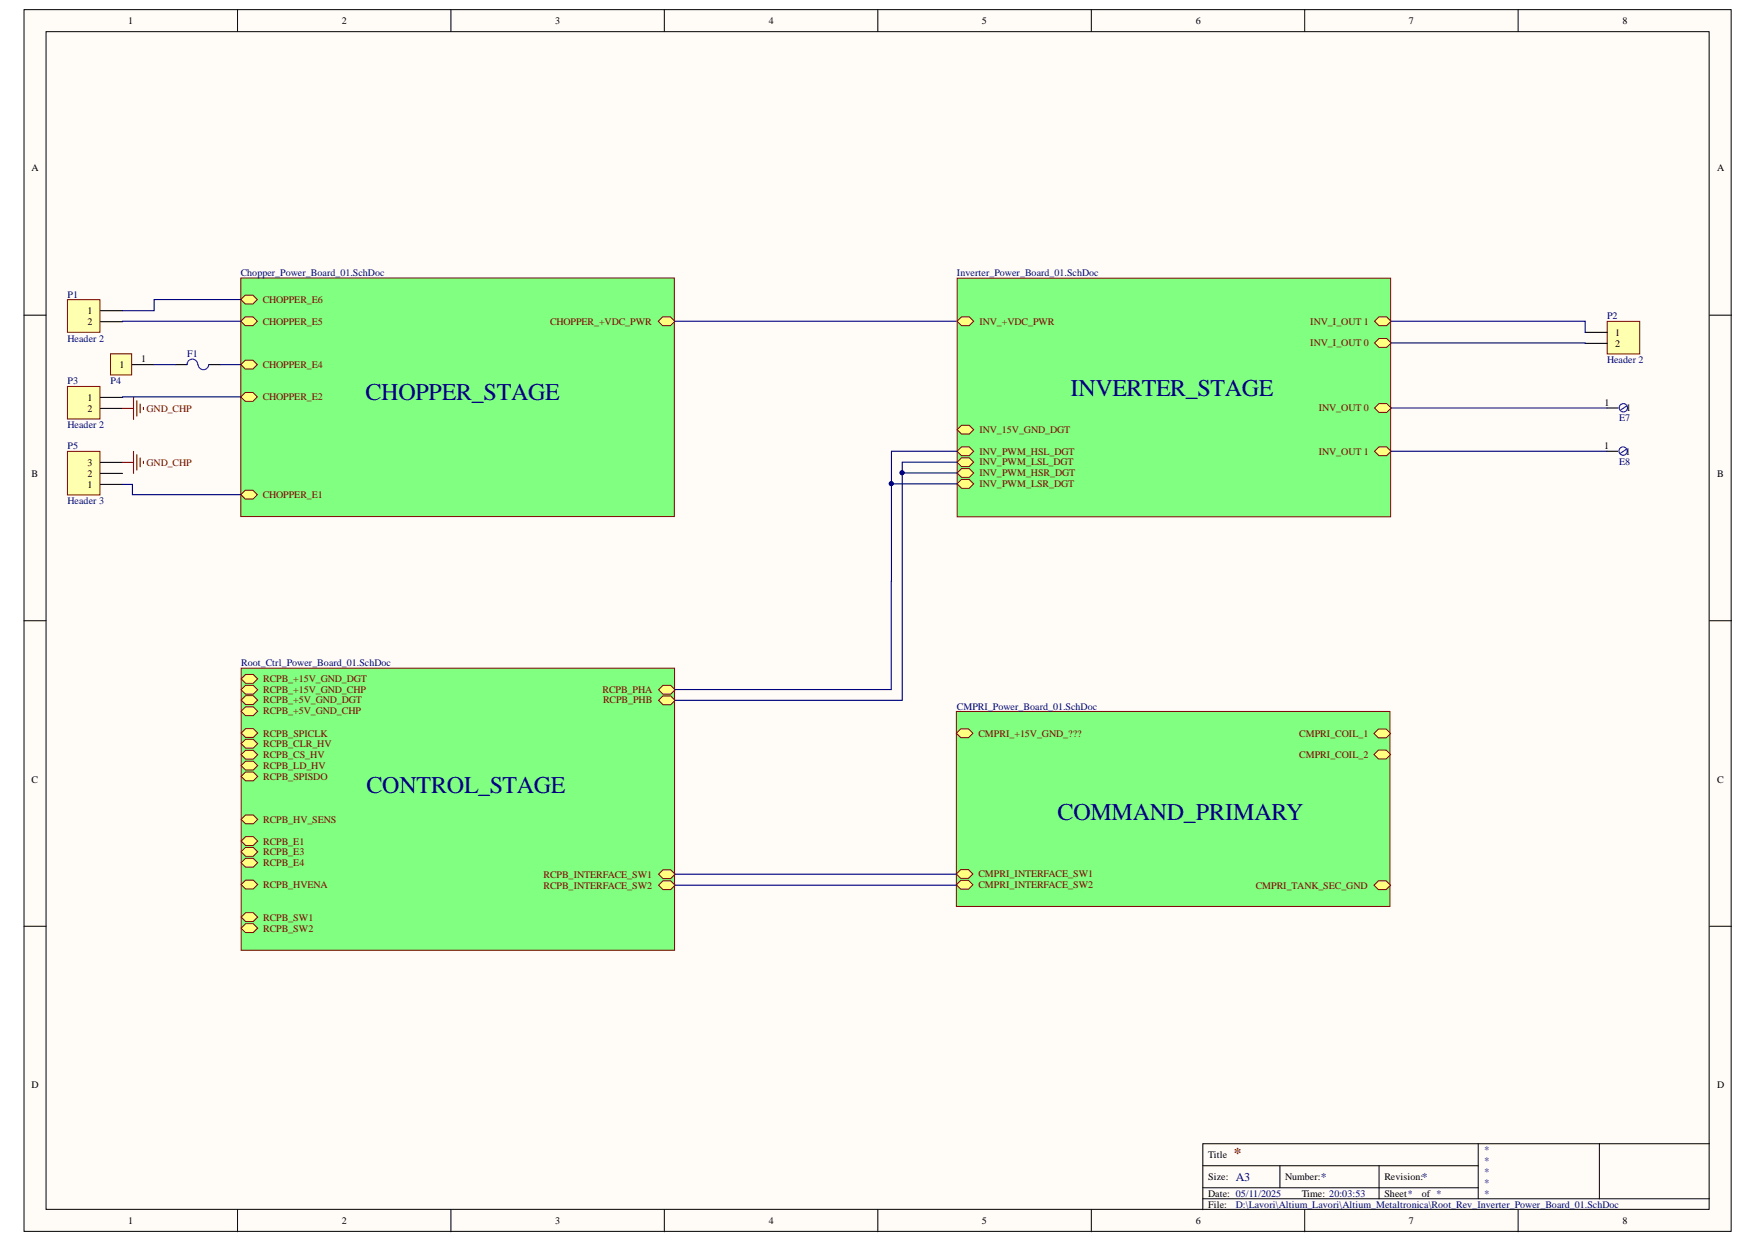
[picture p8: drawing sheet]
<svg xmlns="http://www.w3.org/2000/svg" width="297mm" height="210mm" viewBox="0 0 297 210" stroke-linecap="round" stroke-linejoin="round" font-family="sans-serif">
<defs><g id="words">
<g font-size="4.1" fill="#000080">
<text x="61.8" y="67.6">CHOPPER_STAGE</text>
<text x="181" y="67">INVERTER_STAGE</text>
<text x="61.9" y="134">CONTROL_STAGE</text>
<text x="178.8" y="138.6">COMMAND_PRIMARY</text>
</g>
<text font-size="2.5" fill="#800000" x="208.6" y="195.8">*</text>
<g font-size="2" fill="#000080">
<text x="208.9" y="199.6">A3</text>
<text x="223.3" y="199.6">*</text>
<text x="240.4" y="199.6">*</text>
</g>
<g font-size="1.7">
<text x="21.7" y="4.1">1</text>
<text x="57.8" y="4.1">2</text>
<text x="93.8" y="4.1">3</text>
<text x="130" y="4.1">4</text>
<text x="166" y="4.1">5</text>
<text x="202.1" y="4.1">6</text>
<text x="238.2" y="4.1">7</text>
<text x="274.3" y="4.1">8</text>
<text x="5.3" y="28.9">A</text>
<text x="290.3" y="28.9">A</text>
<text x="14.8" y="53.1">1</text>
<text x="14.8" y="55">2</text>
<text x="273" y="56.7">1</text>
<text x="273" y="58.6">2</text>
<text x="20.2" y="62.2">1</text>
<text x="23.9" y="61.2">1</text>
<text x="14.8" y="67.7">1</text>
<text x="14.8" y="69.6">2</text>
<text x="271.3" y="68.6">1</text>
<text x="274.9" y="69.5">1</text>
<text x="271.2" y="75.9">1</text>
<text x="274.8" y="76.9">1</text>
<text x="5.3" y="80.6">B</text>
<text x="14.8" y="82.4">1</text>
<text x="14.8" y="80.6">2</text>
<text x="14.8" y="78.7">3</text>
<text x="290.3" y="80.6">B</text>
<text x="5.3" y="132.3">C</text>
<text x="290.3" y="132.3">C</text>
<text x="5.3" y="183.8">D</text>
<text x="290.3" y="183.8">D</text>
<text x="204.3" y="195.8">Title</text>
<text x="204.3" y="199.5">Size:</text>
<text x="204.3" y="202.3">Date: 05/11/2025</text>
<text x="217.3" y="199.5">Number:</text>
<text x="220.1" y="202.3">Time: 20:03:53</text>
<text x="234" y="199.5">Revision:</text>
<text x="234" y="202.3">Sheet*</text>
<text x="240.4" y="202.3">of *</text>
<text x="21.7" y="206.9">1</text>
<text x="57.8" y="206.9">2</text>
<text x="93.8" y="206.9">3</text>
<text x="130" y="206.9">4</text>
<text x="166" y="206.9">5</text>
<text x="202.1" y="206.9">6</text>
<text x="204.3" y="204.1">File:</text>
<text x="238.2" y="206.9">7</text>
<text x="274.3" y="206.9">8</text>
</g>
<g font-size="1.7" fill="#000080">
<text x="40.7" y="46.6">Chopper_Power_Board_01.SchDoc</text>
<text x="161.8" y="46.7">Inverter_Power_Board_01.SchDoc</text>
<text x="11.4" y="50.3">P1</text>
<text x="271.7" y="54">P2</text>
<text x="11.4" y="57.8">Header 2</text>
<text x="11.4" y="64.9">P3</text>
<text x="18.7" y="64.9">P4</text>
<text x="31.6" y="60.3">F1</text>
<text x="271.7" y="61.4">Header 2</text>
<text x="273.7" y="71.2">E7</text>
<text x="11.4" y="72.4">Header 2</text>
<text x="11.4" y="75.9">P5</text>
<text x="273.7" y="78.6">E8</text>
<text x="11.4" y="85.2">Header 3</text>
<text x="40.8" y="112.6">Root_Ctrl_Power_Board_01.SchDoc</text>
<text x="161.8" y="120">CMPRI_Power_Board_01.SchDoc</text>
<text x="250.9" y="194.8">*</text>
<text x="250.9" y="196.7">*</text>
<text x="250.9" y="198.5">*</text>
<text x="250.9" y="200.4">*</text>
<text x="250.9" y="202.3">*</text>
<text x="208.9" y="204.1">D:\Lavori\Altium_Lavori\Altium_Metaltronica\Root_Rev_Inverter_Power_Board_01.SchDoc</text>
</g>
<g font-size="1.7" fill="#800000">
<text x="44.4" y="51.2">CHOPPER_E6</text>
<text x="44.4" y="54.9">CHOPPER_E5</text>
<text x="93" y="54.9">CHOPPER_+VDC_PWR</text>
<text x="165.6" y="54.9">INV_+VDC_PWR</text>
<text x="221.5" y="54.9">INV_I_OUT 1</text>
<text x="221.5" y="58.5">INV_I_OUT 0</text>
<text x="44.4" y="62.2">CHOPPER_E4</text>
<text x="24.8" y="69.6">GND_CHP</text>
<text x="44.4" y="67.7">CHOPPER_E2</text>
<text x="223" y="69.5">INV_OUT 0</text>
<text x="165.6" y="76.9">INV_PWM_HSL_DGT</text>
<text x="165.6" y="73.1">INV_15V_GND_DGT</text>
<text x="223" y="76.9">INV_OUT 1</text>
<text x="24.8" y="78.7">GND_CHP</text>
<text x="165.6" y="80.5">INV_PWM_HSR_DGT</text>
<text x="165.6" y="78.6">INV_PWM_LSL_DGT</text>
<text x="165.6" y="82.4">INV_PWM_LSR_DGT</text>
<text x="44.4" y="84.1">CHOPPER_E1</text>
<text x="44.5" y="118.9">RCPB_+5V_GND_DGT</text>
<text x="44.5" y="115.3">RCPB_+15V_GND_DGT</text>
<text x="44.5" y="117.1">RCPB_+15V_GND_CHP</text>
<text x="101.9" y="117.1">RCPB_PHA</text>
<text x="102" y="118.9">RCPB_PHB</text>
<text x="44.5" y="124.5">RCPB_SPICLK</text>
<text x="44.5" y="120.8">RCPB_+5V_GND_CHP</text>
<text x="165.4" y="124.5">CMPRI_+15V_GND_???</text>
<text x="219.7" y="124.6">CMPRI_COIL_1</text>
<text x="44.5" y="131.8">RCPB_SPISDO</text>
<text x="44.5" y="130">RCPB_LD_HV</text>
<text x="44.5" y="128.1">RCPB_CS_HV</text>
<text x="44.5" y="126.2">RCPB_CLR_HV</text>
<text x="219.7" y="128.1">CMPRI_COIL_2</text>
<text x="44.5" y="142.7">RCPB_E1</text>
<text x="44.5" y="139">RCPB_HV_SENS</text>
<text x="44.5" y="144.5">RCPB_E3</text>
<text x="44.5" y="146.4">RCPB_E4</text>
<text x="91.9" y="148.3">RCPB_INTERFACE_SW1</text>
<text x="165.4" y="148.2">CMPRI_INTERFACE_SW1</text>
<text x="44.5" y="150.1">RCPB_HVENA</text>
<text x="44.5" y="155.6">RCPB_SW1</text>
<text x="91.9" y="150.2">RCPB_INTERFACE_SW2</text>
<text x="165.4" y="150.1">CMPRI_INTERFACE_SW2</text>
<text x="212.3" y="150.2">CMPRI_TANK_SEC_GND</text>
<text x="44.5" y="157.4">RCPB_SW2</text>
</g>
</g></defs>
<g fill="#fffcf8" stroke="#000" stroke-width=".17">
<path d="M4.1 1.6h288.6v206.5h-288.6z"/>
<path d="M7.8 5.4h281.1v199h-281.1z"/>
</g>
<g fill="none" stroke="#000" stroke-width=".17">
<path d="M40.2 1.6v3.8M76.2 1.6v3.8M112.3 1.6v3.8M148.4 1.6v3.8M184.5 1.6v3.8M220.6 1.6v3.8M256.7 1.6v3.8M4.1 53.3h3.7M289 53.3h3.7M4.1 104.9h3.7M289 104.9h3.7M4.1 156.5h3.7"/>
<path d="M289 156.5h3.7M203.3 197h46.6M216.4 197v3.7M233.1 197v5.6M249.9 193.3v9.3M270.4 193.3h-67.1v11.2M289 193.3h-18.6v9.3M40.2 204.5v3.7M76.2 204.5v3.7M112.3 204.5v3.7M148.4 204.5v3.7M184.5 204.5v3.7"/>
<path d="M203.3 202.6h85.7M203.3 200.7h46.6M220.6 204.5v3.7M256.7 204.5v3.7"/>
</g>
<path d="M40.7 47h73.3v40.3h-73.3z" fill="#80ff80" stroke="#800000" stroke-width=".17"/>
<path d="M40.7 61.6l.8-.7h1.3l.7 .7-.7 .8h-1.3z" fill-rule="evenodd" fill="#ffff80"/>
<path d="M40.7 61.6l.8-.7h1.3l.7 .7-.7 .8h-1.3z" fill="none" stroke="#800000" stroke-width=".17"/>
<path d="M40.7 83.6l.8-.7h1.3l.7 .7-.7 .7h-1.3z" fill-rule="evenodd" fill="#ffff80"/>
<path d="M40.7 83.6l.8-.7h1.3l.7 .7-.7 .7h-1.3z" fill="none" stroke="#800000" stroke-width=".17"/>
<path d="M40.7 67.1l.8-.8h1.3l.7 .8-.7 .7h-1.3z" fill-rule="evenodd" fill="#ffff80"/>
<path d="M40.7 67.1l.8-.8h1.3l.7 .8-.7 .7h-1.3z" fill="none" stroke="#800000" stroke-width=".17"/>
<path d="M40.7 54.3l.8-.8h1.3l.7 .8-.7 .7h-1.3z" fill-rule="evenodd" fill="#ffff80"/>
<path d="M40.7 54.3l.8-.8h1.3l.7 .8-.7 .7h-1.3z" fill="none" stroke="#800000" stroke-width=".17"/>
<path d="M111.3 54.3l.7-.8h1.3l.8 .8-.8 .7h-1.3z" fill-rule="evenodd" fill="#ffff80"/>
<path d="M111.3 54.3l.7-.8h1.3l.8 .8-.8 .7h-1.3z" fill="none" stroke="#800000" stroke-width=".17"/>
<path d="M40.7 50.6l.8-.7h1.3l.7 .7-.7 .8h-1.3z" fill-rule="evenodd" fill="#ffff80"/>
<path d="M40.7 50.6l.8-.7h1.3l.7 .7-.7 .8h-1.3z" fill="none" stroke="#800000" stroke-width=".17"/>
<path d="M161.8 47h73.3v40.3h-73.3z" fill="#80ff80" stroke="#800000" stroke-width=".17"/>
<path d="M161.8 79.9l.8-.7h1.3l.7 .7-.7 .8h-1.3z" fill-rule="evenodd" fill="#ffff80"/>
<path d="M161.8 79.9l.8-.7h1.3l.7 .7-.7 .8h-1.3z" fill="none" stroke="#800000" stroke-width=".17"/>
<path d="M161.8 54.3l.8-.8h1.3l.7 .8-.7 .7h-1.3z" fill-rule="evenodd" fill="#ffff80"/>
<path d="M161.8 54.3l.8-.8h1.3l.7 .8-.7 .7h-1.3z" fill="none" stroke="#800000" stroke-width=".17"/>
<path d="M161.8 78.1l.8-.7h1.3l.7 .7-.7 .8h-1.3z" fill-rule="evenodd" fill="#ffff80"/>
<path d="M161.8 78.1l.8-.7h1.3l.7 .7-.7 .8h-1.3z" fill="none" stroke="#800000" stroke-width=".17"/>
<path d="M161.8 81.8l.8-.8h1.3l.7 .8-.7 .7h-1.3z" fill-rule="evenodd" fill="#ffff80"/>
<path d="M161.8 81.8l.8-.8h1.3l.7 .8-.7 .7h-1.3z" fill="none" stroke="#800000" stroke-width=".17"/>
<path d="M161.8 76.3l.8-.8h1.3l.7 .8-.7 .7h-1.3z" fill-rule="evenodd" fill="#ffff80"/>
<path d="M161.8 76.3l.8-.8h1.3l.7 .8-.7 .7h-1.3z" fill="none" stroke="#800000" stroke-width=".17"/>
<path d="M161.8 72.6l.8-.7h1.3l.7 .7-.7 .8h-1.3z" fill-rule="evenodd" fill="#ffff80"/>
<path d="M161.8 72.6l.8-.7h1.3l.7 .7-.7 .8h-1.3z" fill="none" stroke="#800000" stroke-width=".17"/>
<path d="M232.4 69l.7-.8h1.3l.8 .8-.8 .7h-1.3z" fill-rule="evenodd" fill="#ffff80"/>
<path d="M232.4 69l.7-.8h1.3l.8 .8-.8 .7h-1.3z" fill="none" stroke="#800000" stroke-width=".17"/>
<path d="M232.4 76.3l.7-.8h1.3l.8 .8-.8 .7h-1.3z" fill-rule="evenodd" fill="#ffff80"/>
<path d="M232.4 76.3l.7-.8h1.3l.8 .8-.8 .7h-1.3z" fill="none" stroke="#800000" stroke-width=".17"/>
<path d="M232.4 54.3l.7-.8h1.3l.8 .8-.8 .7h-1.3z" fill-rule="evenodd" fill="#ffff80"/>
<path d="M232.4 54.3l.7-.8h1.3l.8 .8-.8 .7h-1.3z" fill="none" stroke="#800000" stroke-width=".17"/>
<path d="M232.4 58l.7-.8h1.3l.8 .8-.8 .7h-1.3z" fill-rule="evenodd" fill="#ffff80"/>
<path d="M232.4 58l.7-.8h1.3l.8 .8-.8 .7h-1.3z" fill="none" stroke="#800000" stroke-width=".17"/>
<path d="M40.8 112.9h73.2v47.7h-73.2z" fill="#80ff80" stroke="#800000" stroke-width=".17"/>
<path d="M40.8 118.3l.7-.7h1.3l.8 .7-.8 .8h-1.3z" fill-rule="evenodd" fill="#ffff80"/>
<path d="M40.8 118.3l.7-.7h1.3l.8 .7-.8 .8h-1.3z" fill="none" stroke="#800000" stroke-width=".17"/>
<path d="M40.8 142.1l.7-.7h1.3l.8 .7-.8 .8h-1.3z" fill-rule="evenodd" fill="#ffff80"/>
<path d="M40.8 142.1l.7-.7h1.3l.8 .7-.8 .8h-1.3z" fill="none" stroke="#800000" stroke-width=".17"/>
<path d="M40.8 144l.7-.8h1.3l.8 .8-.8 .7h-1.3z" fill-rule="evenodd" fill="#ffff80"/>
<path d="M40.8 144l.7-.8h1.3l.8 .8-.8 .7h-1.3z" fill="none" stroke="#800000" stroke-width=".17"/>
<path d="M111.3 149.6l.8-.7h1.3l.7 .7-.7 .7h-1.3z" fill-rule="evenodd" fill="#ffff80"/>
<path d="M111.3 149.6l.8-.7h1.3l.7 .7-.7 .7h-1.3z" fill="none" stroke="#800000" stroke-width=".17"/>
<path d="M40.8 156.9l.7-.8h1.3l.8 .8-.8 .7h-1.3z" fill-rule="evenodd" fill="#ffff80"/>
<path d="M40.8 156.9l.7-.8h1.3l.8 .8-.8 .7h-1.3z" fill="none" stroke="#800000" stroke-width=".17"/>
<path d="M40.8 145.8l.7-.7h1.3l.8 .7-.8 .8h-1.3z" fill-rule="evenodd" fill="#ffff80"/>
<path d="M40.8 145.8l.7-.7h1.3l.8 .7-.8 .8h-1.3z" fill="none" stroke="#800000" stroke-width=".17"/>
<path d="M40.8 131.2l.7-.7h1.3l.8 .7-.8 .8h-1.3z" fill-rule="evenodd" fill="#ffff80"/>
<path d="M40.8 131.2l.7-.7h1.3l.8 .7-.8 .8h-1.3z" fill="none" stroke="#800000" stroke-width=".17"/>
<path d="M40.8 129.4l.7-.7h1.3l.8 .7-.8 .7h-1.3z" fill-rule="evenodd" fill="#ffff80"/>
<path d="M40.8 129.4l.7-.7h1.3l.8 .7-.8 .7h-1.3z" fill="none" stroke="#800000" stroke-width=".17"/>
<path d="M40.8 127.6l.7-.8h1.3l.8 .8-.8 .7h-1.3z" fill-rule="evenodd" fill="#ffff80"/>
<path d="M40.8 127.6l.7-.8h1.3l.8 .8-.8 .7h-1.3z" fill="none" stroke="#800000" stroke-width=".17"/>
<path d="M40.8 125.7l.7-.8h1.3l.8 .8-.8 .7h-1.3z" fill-rule="evenodd" fill="#ffff80"/>
<path d="M40.8 125.7l.7-.8h1.3l.8 .8-.8 .7h-1.3z" fill="none" stroke="#800000" stroke-width=".17"/>
<path d="M40.8 123.9l.7-.8h1.3l.8 .8-.8 .7h-1.3z" fill-rule="evenodd" fill="#ffff80"/>
<path d="M40.8 123.9l.7-.8h1.3l.8 .8-.8 .7h-1.3z" fill="none" stroke="#800000" stroke-width=".17"/>
<path d="M40.8 149.5l.7-.8h1.3l.8 .8-.8 .7h-1.3z" fill-rule="evenodd" fill="#ffff80"/>
<path d="M40.8 149.5l.7-.8h1.3l.8 .8-.8 .7h-1.3z" fill="none" stroke="#800000" stroke-width=".17"/>
<path d="M111.3 118.4l.8-.8h1.3l.7 .8-.7 .7h-1.3z" fill-rule="evenodd" fill="#ffff80"/>
<path d="M111.3 118.4l.8-.8h1.3l.7 .8-.7 .7h-1.3z" fill="none" stroke="#800000" stroke-width=".17"/>
<path d="M40.8 114.7l.7-.7h1.3l.8 .7-.8 .8h-1.3z" fill-rule="evenodd" fill="#ffff80"/>
<path d="M40.8 114.7l.7-.7h1.3l.8 .7-.8 .8h-1.3z" fill="none" stroke="#800000" stroke-width=".17"/>
<path d="M111.3 116.6l.8-.8h1.3l.7 .8-.7 .7h-1.3z" fill-rule="evenodd" fill="#ffff80"/>
<path d="M111.3 116.6l.8-.8h1.3l.7 .8-.7 .7h-1.3z" fill="none" stroke="#800000" stroke-width=".17"/>
<path d="M40.8 116.6l.7-.8h1.3l.8 .8-.8 .7h-1.3z" fill-rule="evenodd" fill="#ffff80"/>
<path d="M40.8 116.6l.7-.8h1.3l.8 .8-.8 .7h-1.3z" fill="none" stroke="#800000" stroke-width=".17"/>
<path d="M40.8 120.2l.7-.7h1.3l.8 .7-.8 .7h-1.3z" fill-rule="evenodd" fill="#ffff80"/>
<path d="M40.8 120.2l.7-.7h1.3l.8 .7-.8 .7h-1.3z" fill="none" stroke="#800000" stroke-width=".17"/>
<path d="M111.3 147.7l.8-.7h1.3l.7 .7-.7 .8h-1.3z" fill-rule="evenodd" fill="#ffff80"/>
<path d="M111.3 147.7l.8-.7h1.3l.7 .7-.7 .8h-1.3z" fill="none" stroke="#800000" stroke-width=".17"/>
<path d="M40.8 155l.7-.7h1.3l.8 .7-.8 .7h-1.3z" fill-rule="evenodd" fill="#ffff80"/>
<path d="M40.8 155l.7-.7h1.3l.8 .7-.8 .7h-1.3z" fill="none" stroke="#800000" stroke-width=".17"/>
<path d="M40.8 138.5l.7-.8h1.3l.8 .8-.8 .7h-1.3z" fill-rule="evenodd" fill="#ffff80"/>
<path d="M40.8 138.5l.7-.8h1.3l.8 .8-.8 .7h-1.3z" fill="none" stroke="#800000" stroke-width=".17"/>
<path d="M11.4 50.6h5.5v5.6h-5.5z" fill="#ffffb0" stroke="#800000" stroke-width=".17"/>
<path d="M17 52.5h3.7M17 54.4h3.7" fill="none" stroke="#000" stroke-width=".19"/>
<path d="M11.4 65.3h5.5v5.5h-5.5z" fill="#ffffb0" stroke="#800000" stroke-width=".17"/>
<path d="M17 67.2h3.7M17 69h3.7" fill="none" stroke="#000" stroke-width=".19"/>
<path d="M11.4 76.3h5.5v7.4h-5.5z" fill="#ffffb0" stroke="#800000" stroke-width=".17"/>
<path d="M17 78.1h3.7M17 81.9h3.7M17 80h3.7" fill="none" stroke="#000" stroke-width=".19"/>
<path d="M20.7 78.1h1.9M20.7 69h1.9M22.6 67.2v3.7M22.6 76.3v3.7M23.1 67.7v2.6M23.1 76.8v2.7M23.7 68.3v1.5M23.7 77.4v1.5M24.3 68.8v.4M24.3 78v.3" fill="none" stroke="#800000" stroke-width=".19"/>
<path d="M271.7 54.3h5.5v5.5h-5.5z" fill="#ffffb0" stroke="#800000" stroke-width=".17"/>
<path d="M268 56.2h3.7M268 58h3.7M271.7 76.3h1.8M271.7 69h1.9" fill="none" stroke="#000" stroke-width=".19"/>
<g fill="none" stroke="#00f" stroke-width=".19">
<path d="M275 75.9l-1.1 .7M275.1 68.6l-1.2 .7"/>
<circle cx="274.4" cy="76.2" r=".7"/>
<circle cx="274.4" cy="68.9" r=".7"/>
</g>
<path d="M18.7 59.8h3.6v3.6h-3.6z" fill="#ffffb0" stroke="#800000" stroke-width=".17"/>
<path d="M22.4 61.6h3.6M29.8 61.6h1.8M35.4 61.6h1.8" fill="none" stroke="#000" stroke-width=".19"/>
<path d="M33.4 61.6a.89 .89 0 0 0-.9-.9 .89 .89 0 0 0-.9 .9M35.3 61.6a.89 .89 0 0 1-.9 .9 .89 .89 0 0 1-.9-.9" fill="none" stroke="#00f" stroke-width=".19"/>
<path d="M161.7 120.2h73.3v33h-73.3z" fill="#80ff80" stroke="#800000" stroke-width=".17"/>
<path d="M232.3 149.6l.7-.7h1.3l.8 .7-.8 .7h-1.3z" fill-rule="evenodd" fill="#ffff80"/>
<path d="M232.3 149.6l.7-.7h1.3l.8 .7-.8 .7h-1.3z" fill="none" stroke="#800000" stroke-width=".17"/>
<path d="M232.3 127.5l.7-.7h1.3l.8 .7-.8 .8h-1.3z" fill-rule="evenodd" fill="#ffff80"/>
<path d="M232.3 127.5l.7-.7h1.3l.8 .7-.8 .8h-1.3z" fill="none" stroke="#800000" stroke-width=".17"/>
<path d="M232.3 124l.7-.8h1.3l.8 .8-.8 .7h-1.3z" fill-rule="evenodd" fill="#ffff80"/>
<path d="M232.3 124l.7-.8h1.3l.8 .8-.8 .7h-1.3z" fill="none" stroke="#800000" stroke-width=".17"/>
<path d="M161.7 149.5l.7-.7h1.3l.8 .7-.8 .8h-1.3z" fill-rule="evenodd" fill="#ffff80"/>
<path d="M161.7 149.5l.7-.7h1.3l.8 .7-.8 .8h-1.3z" fill="none" stroke="#800000" stroke-width=".17"/>
<path d="M161.7 147.7l.7-.7h1.3l.8 .7-.8 .7h-1.3z" fill-rule="evenodd" fill="#ffff80"/>
<path d="M161.7 147.7l.7-.7h1.3l.8 .7-.8 .7h-1.3z" fill="none" stroke="#800000" stroke-width=".17"/>
<path d="M161.7 123.9l.7-.7h1.3l.8 .7-.8 .8h-1.3z" fill-rule="evenodd" fill="#ffff80"/>
<path d="M161.7 123.9l.7-.7h1.3l.8 .7-.8 .8h-1.3z" fill="none" stroke="#800000" stroke-width=".17"/>
<g fill="none" stroke="#000080" stroke-width=".19">
<path d="M40.7 54.3l-20 .1M40.7 50.6h-14.6v1.9h-5.4M114.1 54.3h47.5M235.2 58h32.8M235.2 54.3h32.8v1.9M26 61.6h3.8M37.2 61.6h3.5M40.7 67.1h-20v.1M161.8 76.3h-11.1v5.5M161.8 78.1h-9.3v1.8M161.8 79.9h-9.3v38.5h-38.4M235.2 69h36.5"/>
<path d="M235.2 76.3h36.5M20.7 81.9h1.7v1.7h18.3M161.8 81.8h-11.1v34.7l-36.6 .1M161.7 147.7h-47.6M161.7 149.5l-47.6 .1"/>
</g>
<g fill="#000080" stroke="#000080" stroke-width=".17">
<circle cx="150.7" cy="81.7" r=".34"/>
<circle cx="152.5" cy="79.9" r=".34"/>
</g>
<use href="#words"/>
</svg>
